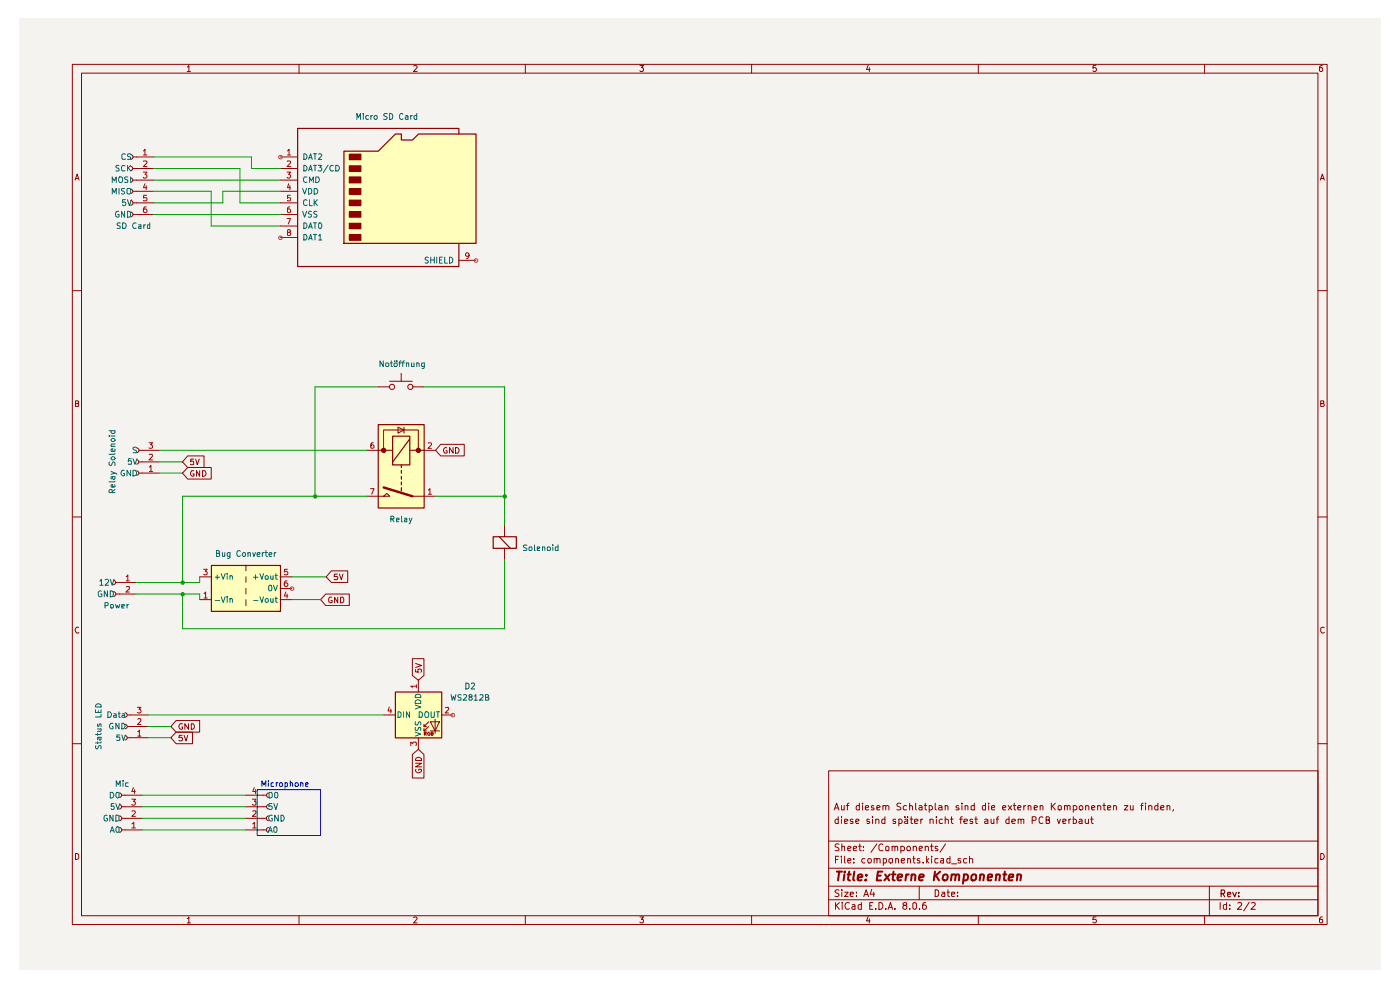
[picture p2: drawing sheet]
<svg xmlns="http://www.w3.org/2000/svg" width="297mm" height="210mm" viewBox="0 0 297 210" stroke-linecap="round" stroke-linejoin="round" font-family="sans-serif">
<path d="M4 4h288.9v201.8h-288.9z" fill="#f5f3ef"/>
<g fill="none" stroke="#910000" stroke-width=".21">
<path d="M15.3 13.7h266.2v182.4h-266.2zM17.3 15.5h262.3v178.7h-262.3zM39.7 14.2l.4-.3v1.3M39.7 15.2h.7M63.4 13.7v1.8M87.7 14l.5-.1 .3 .3-.8 1h.8M111.4 13.7v1.8M135.7 13.9h.8l-.4 .4 .4 .3-.1 .5-.5 .1-.2-.2M159.4 13.7v1.8M184.2 13.8l-.4 1h.8M184.4 14.3v.9M207.5 13.7v1.8"/>
<path d="M232.5 13.9h-.6l-.1 .6 .5-.2 .3 .3v.3l-.3 .3-.5-.2M255.5 13.7v1.8M280.5 13.9l-.6 .3v.8l.3 .2 .3-.1v-.7l-.3-.1-.3 .3M15.9 38.2l.5-1.3 .4 1.3M16 37.9h.6M280.1 38.2l.4-1.3 .4 1.3M280.3 37.9h.6M15.3 61.7h2M279.6 61.7h1.9M16 85.6h.4l.3-.2-.2-.4h-.5v1.2h.6l.1-.5-.3-.1M280.2 85.6l.6-.1v-.5h-.6v1.2l.7-.1v-.3l-.3-.2M15.3 109.7h2"/>
<path d="M279.6 109.7h1.9M16.7 133.1a.58 .58 0 0 0-.8 .6 .58 .58 0 0 0 .8 .5v-.1M280.9 133.1a.46 .46 0 0 0-.7 .2v.7l.2 .2 .3 .1 .2-.2M15.3 157.8h2M279.6 157.8h1.9M175.8 163.5h103.8v30.7h-103.8zM175.8 178.4h103.8M177 171.8l.5-1.4 .5 1.4M177.1 171.4h.7M177.8 173.8h-.4l-.3 .2 .1 .6h.6M177.8 173.2v1.5M178 179.1l-.6-.1-.2 .2v.4l.5 .2 .3 .4-.2 .2h-.7"/>
<path d="M178.5 173.2v.2M178.5 170.9v.8h.6M178.5 173.8v.9M178.6 179.7l.2-.2 .4 .1v.8M178.6 179v1.4M179.1 170.9v.9M179.2 174.3l.7-.2-.1-.3h-.6v.8h.6M179.5 170.9h.6M180.1 170.4l-.3 .2v1.2M181 173.8h-.4l-.2 .1v.3l.6 .1v.3h-.6M181.5 174.3l.7-.2-.1-.3h-.4l-.2 .1v.6l.2 .2 .4-.1M182.1 179.5h.6"/>
<path d="M182.3 171l-.4-.1-.3 .2 .1 .6h.6M182.3 170.4v1.4M182.4 179v1.3l.1 .1h.2M183 170.4v.1M183 170.9v.9M183.2 179.6v.1M183.6 171.4l.7-.2v-.2l-.5-.1-.2 .1v.6l.2 .2 .5-.1M184.4 173.8h-.5v.4l.5 .1 .1 .2-.2 .2-.4-.1M185.1 173.2v.2M185.1 173.8v.9M185.4 171l-.4-.1-.2 .2 .2 .3h.4v.2l-.1 .2-.5-.1M185.8 173.9l.2-.1 .5 .1v.8"/>
<path d="M185.8 173.8v.9M186 171.4l.7-.2-.1-.2h-.6v.7h.6M186 179l-1.2 1.8M187.3 179.2l-.4-.2-.4 .3v1l.2 .1h.6M187.3 171l.2-.1 .4 .1v.8M187.3 170.9v.9M187.7 173.8h-.4l-.3 .2 .1 .6h.6M187.7 173.2v1.5M187.9 179.7l.3-.2 .4 .2-.1 .7h-.6zM187.9 171l.3-.1 .4 .1v.8M189.3 179.7l.1-.2 .4 .2v.7M189.3 179.5v.9"/>
<path d="M189.8 179.7l.2-.2 .4 .1v.8M190 173.8h-.3l-.3 .1 .1 .3 .5 .1v.3h-.6M190.7 173.8h.4l.3 .2-.1 .6h-.6M190.7 173.8v1.4M191.1 179.6a.52 .52 0 0 1 .8 .2l-.2 .6h-.6M191.1 170.5l-.6-.1-.2 .2 .1 .4 .7 .4-.1 .3h-.7M191.1 179.5v1.5M192 173.8h.6v.9M192 173.2v.2M192.3 171l-.4-.1-.3 .2 .1 .6h.6M192.4 179.8l.2-.3h.3l.2 .3v.6h-.5zM192.6 174.1l-.7 .2 .2 .4 .5-.1"/>
<path d="M192.6 173.2v.2M193 171l.1-.1 .5 .1v.8M193 170.4v1.4M193.1 173.8h.6M193.3 173.2v1.4l.4 .1M193.7 179.7l.3-.2 .4 .2v.7M193.7 179.5v.9M194 174.3l.8-.2-.3-.3-.5 .1v.6l.2 .2 .5-.1M194.2 170.4v1.2l.2 .2M195 171l.4-.1 .2 .1v.8M195.3 173.8v.9M195.6 171.2l-.7 .3 .2 .3 .5-.1"/>
<path d="M195.8 173.8l-.5 .2M196.1 170.9h.5M196.3 179.7l.2-.2 .5 .2v.7M196.3 170.4v1.2l.3 .2M196.3 179.5v.9M197.1 171l.4-.1 .3 .2-.1 .6h-.6M197.1 170.9v1.4M197.3 173.9l.2-.1 .5 .1v.8M197.3 173.8v.9M197.4 179.5h.6M197.6 179v1.4h.4M198.4 170.4v1.2l.2 .2"/>
<path d="M198.6 173.2v.2M198.6 173.8v.9M198.9 179.6h-.5v.3l.6 .3-.1 .2h-.5M199.2 171l.4-.1 .2 .1v.8M199.8 171.2l-.7 .3 .2 .3 .5-.1M199.9 173.8h-.4l-.3 .2 .1 .6h.6M200.5 173.9l.3-.1 .4 .1v.8M200.5 171l.2-.1 .4 .1v.8M200.5 170.9v.9M200.5 173.2v1.5M200.6 179l-1.2 1.8M201.6 173.8h.6"/>
<path d="M201.9 173.2v1.3l.3 .2M203.4 171l-.3-.1-.3 .2 .3 .3h.3l.1 .2-.3 .2-.4-.1M203.6 173.8h.6M204.1 170.4v.1M204.1 170.9v.9M204.2 173.2l-.4 .1v1.4M204.5 174.3l.8-.2-.3-.3-.5 .1v.6l.2 .2 .5-.1M204.7 171l.2-.1 .4 .1v.8M204.7 170.9v.9M206.4 173.8h-.4l-.2 .1v.3l.6 .1v.3h-.6M206.7 171l-.4-.1-.3 .1v.7h.7M206.7 170.4v1.4"/>
<path d="M206.8 173.8h.6M207 173.2v1.4l.4 .1M208.9 173.8h.4l.3 .1v.8M209.1 171l-.5-.1-.2 .2 .1 .6h.6M209.1 170.4v1.4M209.6 174.1l-.7 .2v.3l.2 .1 .5-.1M209.7 170.4v.1M209.7 170.9v.9M210.2 173.8v.7l.2 .2 .4-.1M210.3 171.4l.7-.2v-.2l-.4-.1-.3 .1v.6l.3 .2 .4-.1M210.8 173.8v.9M211.3 173.8h.6"/>
<path d="M211.9 173.2l-.4 .3v1.2M212.7 171.4l.7-.2-.2-.3h-.3l-.2 .1v.6l.2 .2 .4-.1M213.9 170.9l.8 .9M214.1 173.8h-.5l-.2 .2 .1 .6h.6M214.1 173.2v1.5M214.7 174.3l.7-.2-.2-.3-.5 .1v.6l.2 .2 .4-.1M214.7 170.9l-.8 .9M215 170.9h.5M215.2 170.4v1.2l.3 .2M215.9 171.4l.7-.2-.2-.3h-.3l-.2 .1v.6l.2 .2 .4-.1M216 173.9l.2-.1 .4 .1v.8M216 173.8v.9"/>
<path d="M216.6 173.9l.3-.1h.3v.9M217.2 170.9v.9M217.6 170.9l-.4 .2M218.1 171l.2-.1 .4 .1v.8M218.1 170.9v.9M219 174h.6a.41 .41 0 0 0 .2-.4 .41 .41 0 0 0-.2-.4h-.6v1.5M219.4 171.4l.7-.2-.1-.2h-.6v.7h.6M220.7 171l.1-.1 .5 .1v.8M220.7 170.9v.9M221.3 173.4l-.1-.1a.42 .42 0 0 0-.7 .3v.9l.3 .2 .5-.1M221.9 173.9h.6l.1-.5-.7-.2v1.5h.5a.42 .42 0 0 0 .2-.7l-.2-.1M223 170.4v1.4"/>
<path d="M223.3 171l.6 .8M223.9 170.4l-.9 .8M224.3 173.8l.3 .9 .4-.9M224.5 171l.2-.1 .4 .1v.7h-.6zM225.5 174.3l.7-.2-.1-.3h-.6v.8h.6M225.8 171l.2-.1 .4 .1v.8M225.8 170.9v.9M226.4 171l.2-.1 .4 .1v.8M226.8 173.8v.9M227.2 173.8l-.4 .2M227.7 173.8a.45 .45 0 0 1 .7 .2l-.1 .6h-.6M227.7 171a.52 .52 0 0 1 .8 .1l-.1 .6h-.7"/>
<path d="M227.7 170.9v1.4M227.7 173.2v1.5M229 173.8h.4l.2 .1v.8M229.2 170.9h.3l.2 .2v.5l-.2 .2h-.3l-.2-.2v-.5zM229.6 174.1l-.7 .2 .2 .4 .5-.1M230.2 173.8v.7l.3 .2 .4-.1M230.3 171l.3-.1 .4 .1v.8M230.3 170.9v.9M230.9 173.8v.9M231.3 173.8h.6M231.6 173.2v1.3l.3 .2M231.6 171.4l.7-.2-.1-.2-.4-.1-.2 .1v.6l.2 .2 .4-.1"/>
<path d="M232.9 171l.2-.1 .4 .1v.8M232.9 170.9v.9M234 170.9h.5M234.2 170.4v1.3l.3 .1M235 171.4l.6-.2v-.2h-.6v.7h.6M236.2 171l.2-.1 .4 .1v.8M236.2 170.9v.9M238.5 170.9h.8l-.8 .9h.8M239.8 170.9v.7l.2 .2 .4-.1M240.4 170.9v.9M242 170.9h.5M242.5 170.4l-.3 .2v1.2"/>
<path d="M243 170.4v.1M243 170.9v.9M243.7 171l.2-.1 .5 .1v.8M243.7 170.9v.9M245.6 171l-.4-.1-.2 .2v.6h.6M245.6 170.4v1.4M246.2 171.4l.7-.2v-.2l-.4-.1-.3 .1v.6l.3 .2 .4-.1M247.6 171l.2-.1 .4 .1v.8M247.6 170.9v.9M248.9 171.7l-.1 .4M16 181a.52 .52 0 0 1 .7 .4v.6a.52 .52 0 0 1-.7 .3zM39.7 194.8l.4-.3v1.3"/>
<path d="M39.7 195.8h.7M63.4 194.2v1.9M87.7 194.7l.5-.2 .3 .3-.8 1h.8M111.4 194.2v1.9M135.7 194.5h.8l-.4 .5h.3v.7l-.5 .1-.2-.2M159.4 194.2v1.9M175.8 190.9h103.8M175.8 188h103.8M175.8 184.2h103.8M177.2 191.5v1.4M177.2 182.3h.5M177.4 192l.7 .9"/>
<path d="M177.9 181.6h-.7v1.5M178 188.8l-.6-.1-.3 .3 .3 .4 .5 .2 .1 .3-.3 .3-.6-.1M178.1 191.5l-.9 .7M178.5 181.6v.2M178.5 182.1v1M178.6 188.7v.2M178.6 189.3v.9M178.7 191.5h.1M178.7 191.9v1M179.2 189.3h.7l-.7 .9h.7M179.2 181.6v1.4l.1 .1M179.9 182.6l.6-.1-.1-.4h-.5v.2v.6l.1 .2 .4-.1"/>
<path d="M179.9 180l.6-.1-.1-.3-.4-.1-.1 .2v.7h.5M180.2 191.5a.67 .67 0 0 0-.9 .6 .67 .67 0 0 0 .8 .7l.1-.1M180.4 189.7l.6-.1v-.3h-.6v.1v.6l.2 .2 .4-.1M180.8 192h.6v.9M181 180l.7-.1v-.3l-.4-.1-.3 .2 .1 .7h.6M181.1 182.9v.2M181.1 182.1v.2M181.4 192.2l-.6 .2-.1 .2 .3 .3 .4-.1M181.7 190v.2M181.7 189.3v.1M182.7 192l-.4-.1-.2 .1v.7l.2 .2 .4-.1M182.7 191.5v1.4"/>
<path d="M183.2 180.4h.1M183.2 190.2l.5-1.5 .6 1.5M183.4 189.8h.7M183.5 182.1h-.5l-.2 .7a.45 .45 0 0 0 .7 .2M184.2 194.4l-.4 .9h.8M184.2 182.2l.5-.1 .1 .3v.4l-.2 .3h-.3l-.2-.3zM184.4 194.9v.9M184.5 192.1h.4M184.9 188.7l-.3 1h.9M185.2 191.5h-.7v1.4h.7M185.4 189.3v.9M185.4 182.2l.6-.1v1"/>
<path d="M185.4 182.1v1M185.8 192.7v.2M186 182.3l.1-.2h.5l.1 1M186.5 191.5a.73 .73 0 0 1 .8 .7 .73 .73 0 0 1-.8 .7zM187.4 183l.4 .1 .3-.3-.2-.7h-.5v1.5M187.9 192.7v.2M188.4 192.9l.5-1.4 .4 1.4M188.6 192.5h.7M188.7 182.2h.6v.8a.45 .45 0 0 1-.7-.2zM189.8 192.7v.2M190 182.2l.5-.1 .1 1M190 182.1v1"/>
<path d="M191.2 182.6l.7-.1v-.4h-.6l-.1 .2v.6l.3 .2 .4-.1M191.9 192l-.4-.2a.43 .43 0 0 1 .5-.4 .43 .43 0 0 1 .4 .4l-.9 .5v.3l.4 .3h.2l.3-.3v-.3l-.3-.3M192.6 182.2l.5-.1v1M192.6 182.1v1M193 192.7v.2M193.7 182.1h.5M193.7 191.5h.4l.3 .2v.9l-.3 .3-.4-.3zM193.8 181.6v1.3l.4 .2M195 180l.7-.1-.1-.3-.4-.1-.2 .2 .1 .7h.5M195 188v2.9M195.1 192.7v.2M195.1 182.1h-.4l-.1 .3 .1 .2h.3l.2 .3-.2 .2-.4-.1"/>
<path d="M195.9 182.9v.2M196.4 191.5h-.5a.99 .99 0 0 0 0 1.4l.6-.3v-.4l-.3-.2h-.3l-.2 .2M196.5 181.6v1.5M196.6 182.6l.4 .5M197 182.1l-.5 .5M197.6 181.6v.2M197.6 182.1v1M198.4 188.7l.7 .2v1.1l-.4 .2h-.3zM199 182.1h-.6l-.1 .3 .1 .6h.6M199.6 182.1h.6v1M199.8 189.3h.5l.1 .9M200.2 182.5l-.6 .1-.1 .1 .2 .4 .5-.1"/>
<path d="M200.4 189.6h-.5l-.2 .2 .2 .4 .5-.1M200.9 189.3h.5M201.1 188.7v1.3l.3 .2M201.5 182.1h-.6v.3v.6h.6M201.5 181.6v1.5M201.9 189.7l.6-.1v-.3h-.5l-.1 .1v.6l.1 .2 .5-.1M201.9 183.2h1.1M203.1 190v.2M203.1 189.3v.1M203.8 182.1h-.5l-.1 .2 .1 .3h.5v.4h-.6M205.1 182.1h-.6l-.1 .3 .1 .6h.6M205.7 182.2l.6-.1 .1 1"/>
<path d="M205.7 181.6v1.5M207.5 194.2v1.9M232.5 194.5h-.6l-.1 .6 .6-.1 .2 .5-.3 .3-.5-.2M255.5 194.2v1.9M256.6 188v6.2M258.8 191.5v1.4M260.2 192l-.4-.1-.3 .1v.7l.3 .2 .4-.1M260.2 191.5v1.4M260.9 192.7v.2M260.9 192v.1M262.6 191.5h.6l.2 .4-.9 1h.9M265 191.4l-1.2 1.8"/>
<path d="M265.5 191.5h.5l.3 .4-.9 1h.9M280.2 181a.65 .65 0 0 1 .7 .7 .65 .65 0 0 1-.7 .6zM280.5 194.5h-.2l-.4 .3 .1 .9a.43 .43 0 0 0 .6-.1 .43 .43 0 0 0-.1-.6h-.5l-.1 .3"/>
</g>
<path d="M259.1 189.5h.6v-.6l-.6-.1v1.4M259.4 189.5l.4 .7M260.4 189.7l.7-.1-.1-.3h-.5l-.1 .2 .1 .6h.5M261.5 189.3l.4 .9 .4-.9M262.8 190.1v.1M262.8 189.3v.2" fill="none" stroke="#910000" stroke-width=".25"/>
<g fill="none" stroke="#910000" stroke-width=".42">
<path d="M177.5 184.9h1.1M178 184.9l-.2 1.9M179.1 185.5l-.1 1.3M179.2 184.9v.2M179.8 185.5h.7M180.1 184.9l-.2 1.6 .4 .3M181.2 184.9l-.2 1.6 .2 .3M182 186.2l.9-.2v-.4a.6 .6 0 0 0-.9 .1v1h.8M183.7 186.6l.1 .1h-.3l.2-.1-.1 .2M183.8 185.6v.1M186.2 185.7h.6M187.2 184.9h-1l-.2 1.9h.9"/>
<path d="M187.8 185.5l.8 1.3M188.8 185.5l-1.2 1.3M189.2 185.5h.8M189.5 184.9l-.1 1.6 .4 .3M190.4 186.2l.9-.2v-.4l-.6-.1-.2 .2v1h.7M192.3 185.5l-.2 1.3M192.8 185.5l-.4 .1-.2 .3M193.4 185.7l.3-.2 .4 .1v1.2M193.4 185.5l-.1 1.3M195 186.2l.9-.2v-.4l-.6-.1-.2 .2v1h.6M198.4 184.9l-.3 1.9M198.5 185.7l.7 1.1"/>
<path d="M199.5 184.9l-1.3 1.1M200.1 185.7l.4-.2a.46 .46 0 0 1 .6 .4l-.1 .5a.55 .55 0 0 1-.5 .4 .55 .55 0 0 1-.5-.4zM201.9 185.7l.3-.2 .5 .1-.1 1.2M201.9 185.5l-.2 1.3M202.8 185.7l.2-.2 .4 .1v1.2M204.4 185.6a.64 .64 0 0 1 .9 .1v.7a.65 .65 0 0 1-.9 .3M204.5 185.5l-.2 1.9M206.3 185.6l.5-.1 .3 .2v.7a.63 .63 0 0 1-1 .2v-.7zM207.9 185.7l.4-.2 .4 .1-.1 1.2M208 185.5l-.2 1.3M209.5 186.2l1-.2v-.4l-.6-.1-.3 .2-.1 1h.8M211.3 185.7l.3-.2 .5 .1-.1 1.2"/>
<path d="M211.4 185.5l-.2 1.3M212.8 185.5h.7M213.2 184.9l-.2 1.8 .4 .1M214 186.2l.9-.2v-.4h-.7l-.3 .9 .3 .3 .6-.1M215.8 185.7l.1-.1a.48 .48 0 0 1 .7 .1l-.1 1.1M215.9 185.5l-.2 1.3"/>
</g>
<g fill="#ffb">
<path d="M72.9 32h7.3l3.6-3.6h1.3v1.3h2.4l1.3-1.3h12.1v23.2h-28z"/>
<path d="M80.2 90h9.7v17.7h-9.7z"/>
<path d="M44.8 119.9h14.7v9.7h-14.7z"/>
<path d="M83.8 146.7h9.9v9.8h-9.9z"/>
</g>
<path d="M74.1 49.7h2.5v1.3h-2.5z" fill="none" stroke="#910000" stroke-width=".21"/>
<path d="M74.1 49.7h2.5v1.3h-2.5z" fill="#910000"/>
<path d="M74.1 47.3h2.5v1.2h-2.5z" fill="none" stroke="#910000" stroke-width=".21"/>
<path d="M74.1 47.3h2.5v1.2h-2.5z" fill="#910000"/>
<path d="M74.1 44.9h2.5v1.2h-2.5z" fill="none" stroke="#910000" stroke-width=".21"/>
<path d="M74.1 44.9h2.5v1.2h-2.5z" fill="#910000"/>
<path d="M74.1 42.4h2.5v1.2h-2.5z" fill="none" stroke="#910000" stroke-width=".21"/>
<path d="M74.1 42.4h2.5v1.2h-2.5z" fill="#910000"/>
<path d="M74.1 40h2.5v1.3h-2.5z" fill="none" stroke="#910000" stroke-width=".21"/>
<path d="M74.1 40h2.5v1.3h-2.5z" fill="#910000"/>
<path d="M74.1 37.5h2.5v1.3h-2.5z" fill="none" stroke="#910000" stroke-width=".21"/>
<path d="M74.1 37.5h2.5v1.3h-2.5z" fill="#910000"/>
<path d="M74.1 35.2h2.5v1.1h-2.5z" fill="none" stroke="#910000" stroke-width=".21"/>
<path d="M74.1 35.2h2.5v1.1h-2.5z" fill="#910000"/>
<path d="M74.1 32.7h2.5v1.2h-2.5z" fill="none" stroke="#910000" stroke-width=".21"/>
<path d="M74.1 32.7h2.5v1.2h-2.5z" fill="#910000"/>
<path d="M73 32.1h7.2l3.7-3.7h1.3v1.3h2.3l1.3-1.3h12.2v23.2h-28zM97.3 28.4v-1.2h-34.2v29.3h34.2v-4.9M80.2 90.1h9.8v17.7h-9.8zM83.3 92.5h3.6v6.1h-3.6z" fill="none" stroke="#910000" stroke-width=".25"/>
<g fill="none" stroke="#910000" stroke-width=".21">
<path d="M59.5 33.3h3.6M59.5 35.7h3.6M59.5 38.2h3.6M59.5 40.6h3.6M59.5 43h3.6M59.5 45.5h3.6M59.5 47.9h3.6M59.5 50.4h3.6M97.3 55.2h3.6M93.5 94.3h5v2.4h-5l-1.1-1.2zM94.8 95a.59 .59 0 0 0-.7 .4 .59 .59 0 0 0 .2 .7l.5-.1v-.4h-.2M96.1 94.9v1.2l-.7-1.2v1.2"/>
<path d="M96.6 94.9a.66 .66 0 0 1 .7 .4 .66 .66 0 0 1-.2 .8h-.5zM80.2 105.3h2.5l-.6-.6-.7 .6"/>
<circle cx="88.8" cy="95.5" r=".47"/>
</g>
<g fill="none" stroke="#006665" stroke-width=".21">
<path d="M64.2 40l.4 1.2 .4-1.2M64.5 32.6a.66 .66 0 0 1 .6 .5 .66 .66 0 0 1-.2 .7h-.4zM64.5 35.1a.66 .66 0 0 1 .6 .4 .66 .66 0 0 1-.2 .8h-.4zM65.1 37.6l-.5-.1a.61 .61 0 0 0-.2 .8 .61 .61 0 0 0 .7 .3M65.5 33.8l.4-1.2 .3 1.2M65.5 36.3l.4-1.2 .3 1.2M65.5 40h.4a.66 .66 0 0 1 .2 .7 .66 .66 0 0 1-.6 .5zM65.6 33.5h.5M65.6 35.9h.5M65.6 38.7v-1.2l.5 .9 .4-.9v1.2M66.5 32.6h.7M66.5 35.1h.7"/>
<path d="M66.7 40h.5a.66 .66 0 0 1 .2 .8 .66 .66 0 0 1-.7 .4zM66.8 32.6v1.2M66.8 35.1v1.2M67 37.5h.5a.66 .66 0 0 1 .2 .8 .66 .66 0 0 1-.7 .4zM67.5 35.1h.8l-.5 .4 .5 .2v.4l-.2 .2-.6-.1M67.6 32.7l.4-.1 .3 .4-.8 .8h.8M69.6 35l-1 1.6M70.7 35.2a.61 .61 0 0 0-.8 .3 .61 .61 0 0 0 .3 .8l.5-.1M71.2 35.1a.66 .66 0 0 1 .7 .4 .66 .66 0 0 1-.2 .8h-.5zM64.2 44.8l.4 1.3 .4-1.3M64.5 47.3a.66 .66 0 0 1 .6 .4 .66 .66 0 0 1-.2 .7h-.4zM64.5 49.7a.66 .66 0 0 1 .6 .5 .66 .66 0 0 1-.2 .7h-.4z"/>
<path d="M65.1 42.5l-.2-.1a.65 .65 0 0 0-.5 .6 .65 .65 0 0 0 .5 .6l.2-.1M65.5 48.4l.4-1.1 .3 1.1M65.5 50.9l.4-1.2 .3 1.2M65.6 48.1h.5M65.6 50.6h.5M65.6 42.4v1.2h.6M66.1 44.9l-.5-.1-.2 .3 .1 .2 .6 .3v.3l-.2 .2-.5-.1M66.5 47.3h.7M66.5 49.7h.7M66.7 42.4v1.2M66.8 47.3v1.1M66.8 49.7v1.2"/>
<path d="M66.8 42.9l.5 .7M67.2 44.9l-.4-.1-.2 .3 .1 .2 .5 .2v.5h-.6M67.3 42.4l-.6 .7M67.6 50.1l.3-.4v1.2M67.6 50.9h.7M67.7 47.3h.2a.84 .84 0 0 1 .2 1.1h-.3l-.2-.1zM90.9 54.6h-.6v.5l.5 .2 .1 .3-.3 .2-.4-.1M91.4 54.5v1.3M91.4 55.1h.7M92.1 54.5v1.3M92.6 54.5v1.3M93.2 55.1h.5"/>
<path d="M93.8 54.5h-.6v1.3h.6M94.3 54.5v1.3h.6M95.4 54.5l.4 .1 .2 .3v.6l-.4 .3h-.2z"/>
</g>
<path d="M60.9 36.5h.8l-.5 .5 .4 .1 .1 .4-.3 .3h-.3l-.2-.2M61 32l.3-.3v1.2M61 34.2l.5-.1 .2 .4-.8 .8h.8M61 32.9h.7M61.2 39l-.2 .8h.7M61.5 39.4v.8M60.9 46.3h.8l-.5 1.2M61.2 49.3l-.2-.4 .4-.2 .3 .3-.3 .3-.4 .1v.5l.2 .1h.2l.3-.3v-.2l-.3-.2M61.5 43.9l-.5 .2v.9l.5 .1 .2-.2v-.3l-.3-.3h-.2l-.2 .3M61.6 41.4h-.6v.6l.5-.1 .2 .2v.3l-.2 .2-.5-.1M99.5 54.1l-.2 .3-.5-.1-.1-.2v-.2l.3-.3h.3a.72 .72 0 0 1 .2 .8 .72 .72 0 0 1-.6 .5" fill="none" stroke="#b90000" stroke-width=".21"/>
<circle cx="88.8" cy="95.5" r=".47" fill="#910000"/>
<circle cx="81.4" cy="95.5" r=".47" fill="none" stroke="#910000" stroke-width=".21"/>
<circle cx="81.4" cy="95.5" r=".47" fill="#910000"/>
<g fill="none" stroke="#910000" stroke-width=".21">
<path d="M27.7 37.7a.47 .47 0 0 1 .5 .5 .47 .47 0 0 1-.5 .5M27.7 35.3a.47 .47 0 0 1 .5 .4 .47 .47 0 0 1-.5 .5M27.7 32.8a.51 .51 0 0 1 .5 .5 .51 .51 0 0 1-.5 .5M28.2 38.2h4.4M28.2 35.7h4.4M28.2 33.3h4.4M27.7 45a.51 .51 0 0 1 .5 .5 .51 .51 0 0 1-.5 .5M27.7 42.5a.51 .51 0 0 1 .5 .5 .51 .51 0 0 1-.5 .5M27.7 40.1a.47 .47 0 0 1 .5 .5 .47 .47 0 0 1-.5 .4M28.2 45.5h4.4M28.2 43h4.4M28.2 40.6h4.4"/>
<path d="M85.1 79.2v1.7M29 95a.51 .51 0 0 1 .5 .5 .51 .51 0 0 1-.5 .5M29 97.5a.47 .47 0 0 1 .4 .5 .47 .47 0 0 1-.4 .4M29 99.9a.47 .47 0 0 1 .4 .5 .47 .47 0 0 1-.4 .4M29.5 95.5h4.3M29.5 98h4.3M39.8 96.7h3.5v2.5h-3.5l-1.1-1.2zM39.8 99.2h5v2.4h-5l-1.1-1.2zM41.1 97.4h-.6l-.1 .6 .2-.2h.3l.2 .2v.5h-.7M41.1 99.8h-.4a.61 .61 0 0 0-.3 .8 .61 .61 0 0 0 .8 .3v-.4h-.3M41.5 97.4l.3 1.2 .5-1.2M42.4 99.8v1.2l-.7-1.2v1.2"/>
<path d="M42.9 99.8h.6a.66 .66 0 0 1 .2 .8 .66 .66 0 0 1-.8 .4zM77.7 95.5h5.5M80.2 82.1h2.5M81.4 95.5v-4.3h7.4v4.3M82.7 80.9h4.8M84.4 90.6l1.3 .6-1.3 .7zM85.7 90.6v1.3M86.9 95.5h5.5M87.5 82.1h2.4M29.5 100.4h4.3M52.2 119.9v1.2M77.7 105.3h2.5"/>
<path d="M87.5 105.3h4.9M107 111.4v2.4M107 116.3v2.4M24.1 125.5a.51 .51 0 0 1 .5 .5 .51 .51 0 0 1-.5 .5M24.1 123.1a.47 .47 0 0 1 .4 .4 .47 .47 0 0 1-.4 .5M24.6 126h4.4M24.6 123.5h4.4M42.4 127.2h2.4M42.4 122.4h2.4M52.2 122.4v1.1M52.2 124.8v1.2M52.2 127.2v1.3"/>
<path d="M59.5 127.2h2.4M59.5 122.4h2.4M59.5 124.8h2.4M69.1 126h5v2.5h-5l-1.1-1.3zM70.3 121.1h3.5v2.4h-3.5l-1.1-1.1zM70.4 126.7h-.4a.61 .61 0 0 0-.3 .8 .61 .61 0 0 0 .8 .3v-.4h-.3M71.6 121.8h-.6l-.1 .6 .6-.1 .1 .1v.4l-.1 .2-.6-.1M71.6 126.7v1.2l-.6-1.2v1.2M72 121.8l.4 1.2 .3-1.2M72.2 126.7h.5l.2 .2v.7l-.3 .3h-.4zM87.5 139.7h2.4v3.6l-1.1 1-1.3-1zM26.5 151.2a.47 .47 0 0 1 .5 .5 .47 .47 0 0 1-.5 .4"/>
<path d="M26.5 153.6a.47 .47 0 0 1 .5 .5 .47 .47 0 0 1-.5 .5M26.5 156a.47 .47 0 0 1 .5 .5 .47 .47 0 0 1-.5 .5M27 154.1h4.4M27 151.7h4.4M27 156.5h4.4M37.4 152.8h5v2.5h-5l-1.1-1.2zM37.4 155.3h3.4v2.5h-3.4l-1.1-1.3zM38.6 156h-.6v.5h.6v.6h-.6M38.7 153.5h-.5a.61 .61 0 0 0-.2 .8 .61 .61 0 0 0 .7 .3v-.4h-.2M39.1 156l.4 1.2 .3-1.2M40 153.5v1.2l-.8-1.2v1.2M40.6 153.5h.4a.66 .66 0 0 1 .2 .8 .66 .66 0 0 1-.6 .4z"/>
<path d="M81.4 151.7h2.4M88.2 142v.5l.6 .1-.1-.6h.6l.1 .4-.1 .2M88.2 140.7l1.2 .5-1.2 .4M88.8 144.3v2.4M88.8 156.5v2.4M89.9 155h.5M89.9 154.1h.5M90 155.6h.4v-.2l-.4-.1v.7M90.2 155.6l.2 .4M91 154.1l-1.1 .9v-.5M91 153.1l-1.1 1v-.5M91.1 155.3h-.2l-.2 .3 .2 .4 .3-.1v-.3h-.2"/>
<path d="M91.3 153.1h1.9l-.9 1.9zM91.3 155h1.9M91.5 155.6h.2l.2-.1-.1-.2h-.3v.7l.4-.1v-.3h-.2M92.3 152.6v3M93.7 151.7h2.3M25.3 168.2a.47 .47 0 0 1 .5 .5 .47 .47 0 0 1-.5 .4M25.3 170.7a.47 .47 0 0 1 .5 .4 .47 .47 0 0 1-.5 .5M25.3 173.1a.51 .51 0 0 1 .5 .5 .51 .51 0 0 1-.5 .5M25.3 175.5a.51 .51 0 0 1 .5 .5 .51 .51 0 0 1-.5 .6M25.8 168.7h4.4M25.8 171.1h4.4M25.8 173.6h4.4"/>
<path d="M25.8 176h4.4M52.2 168.7h4.3M52.2 171.1h4.3M52.2 173.6h4.3M52.2 176h4.3M57 168.2a.47 .47 0 0 0-.5 .5 .47 .47 0 0 0 .5 .4M57 170.7a.47 .47 0 0 0-.5 .4 .47 .47 0 0 0 .5 .5M57 173.1a.51 .51 0 0 0-.5 .5 .51 .51 0 0 0 .5 .5M57 175.5a.51 .51 0 0 0-.5 .5 .51 .51 0 0 0 .5 .6M87.5 160l1.3-1.1 1.1 1.1v5h-2.4zM88.2 161.9h1.2l-1.2 .8h1.2M88.2 163.2v.1a.64 .64 0 0 0 .6 .6 .64 .64 0 0 0 .6-.5l-.1-.2h-.5v.2"/>
<path d="M88.3 160.8l.4-.2 .4 .1 .2 .2 .1 .4h-1.2z"/>
<circle cx="83.2" cy="82.1" r=".55"/>
<circle cx="87.1" cy="82.1" r=".55"/>
</g>
<path d="M85.2 98.6v.6M85.2 99.8v.6M86.9 93.1l-3.6 4.9M44.9 120h14.6v9.7h-14.6zM85.2 101.1v.6M85.2 102.3v.5M85.2 103.4v.7M104.6 113.9h4.9v2.4h-4.9zM105.9 113.9l2.4 2.4M83.9 146.8h9.8v9.7h-9.8z" fill="none" stroke="#910000" stroke-width=".25"/>
<path d="M81.4 103.4l6.1 1.9" fill="none" stroke="#910000" stroke-width=".51"/>
<g fill="none" stroke="#b90000" stroke-width=".21">
<path d="M30.4 32l.4-.3v1.2M30.4 34.2l.6-.1 .2 .2-.1 .3-.7 .7h.8M30.4 36.5h.8l-.4 .5 .3 .1 .1 .4-.3 .3h-.3l-.2-.2M30.4 32.9h.8M30.8 39l-.4 .8h.8M31 39.4v.8M31 43.9l-.4 .1a.94 .94 0 0 0 0 1.1h.4l.2-.2v-.3l-.3-.3h-.2l-.3 .3M31.1 41.4h-.6l-.1 .6 .6-.1 .2 .2v.3l-.2 .2-.6-.1M31.6 93.9h.8l-.5 .4 .4 .1v.6h-.7M31.7 99.1l.3-.4v1.3M31.7 96.5l.6-.1 .1 .3-.8 .9h.8M79.2 93.9h-.4l-.1 .3v.8h.6l.1-.4-.3-.3h-.3l-.1 .3"/>
<path d="M90.9 94l.5-.1 .1 .4-.7 .8h.7M31.7 100h.7M78.6 103.7h.8l-.6 1.1M90.9 104l.3-.3v1.1M90.9 104.8h.6M26.8 122.3l.3-.4v1.3M26.8 124.5h.7v.4l-.8 .7h.8M26.8 123.2h.7M43.2 120.8h.8l-.5 .4 .5 .2-.1 .5h-.7M43.3 125.9l.3-.3v1.3M43.3 126.9h.7M60.6 125.6l-.3 .8h.8"/>
<path d="M60.9 123.2h-.3l-.2 .3v.8a.42 .42 0 0 0 .5 0 .42 .42 0 0 0 .1-.6l-.4-.1-.3 .3M60.9 126v.9M61 120.8h-.6l-.1 .5 .2-.1h.3l.3 .2-.1 .5h-.7M29.1 150h.8l-.4 .5 .4 .2-.1 .5h-.7M29.2 155.2l.4-.3v1.2M29.2 152.6l.5-.2 .2 .4-.8 .9h.8M29.2 156.1h.7M82.6 150l-.3 .8h.8M82.9 150.4v.8M87.1 158.2v-.8l.5 .4 .1-.4h.5v.8M88.3 145.6h-1.2l.4 .3M88.3 145.2v.7"/>
<path d="M94.5 150.1l.6-.1 .1 .4-.8 .8h.8M28 174.8l.4-.4v1.2M28 172.1l.5-.1 .2 .2-.7 1h.7M28 169.5h.7l-.4 .5 .4 .2v.3l-.2 .3h-.4l-.1-.2M28 175.6h.7M28.3 167.1l-.3 .8h.7M28.6 167.5v.8M53.5 169.5h.8l-.3 .5 .3 .1v.5l-.2 .2h-.4l-.2-.2M53.6 174.8l.4-.4v1.2M53.6 172.1h.7v.4l-.8 .7h.8M53.6 175.6h.7M54 167.1l-.4 .8h.8"/>
<path d="M54.2 167.5v.8"/>
</g>
<g fill="none" stroke="#006665" stroke-width=".21">
<path d="M23.8 38.7v-1.2l.4 .9 .5-.9v1.2M25.3 35.2l-.5-.1-.2 .2 .2 .4 .5 .1v.4l-.7 .1M25.3 40v1.2M25.3 37.5h.5l.2 .8a.46 .46 0 0 1-.6 .4 .86 .86 0 0 1-.1-1.2zM26.4 40h-.6v.2v.3l.6 .2v.4h-.6M26.5 35.2l-.2-.1a.67 .67 0 0 0-.5 .5 .67 .67 0 0 0 .2 .7l.5-.1M26.6 32.7h-.1a.45 .45 0 0 0-.7 .2v.6l.2 .3 .6-.1M27 35.1v1.2M27.1 37.5h-.5l-.2 .2 .3 .4 .4 .2v.3h-.7M27.2 35.6l.5 .7M27.7 32.7l-.4-.1-.3 .3 .1 .2 .6 .3v.3l-.7 .1M27.7 35.1l-.7 .6"/>
<path d="M27.7 37.5v1.2M23.8 41.2v-1.2l.4 .8 .5-.8v1.2M25.2 44.9l-.1-.1a.64 .64 0 0 0-.6 .6 .64 .64 0 0 0 .5 .7l.3-.2v-.4h-.3M26.4 44.8v1.3l-.6-1.3v1.3M26.6 42.4h-.6v.5h.6v.6l-.4 .1-.2-.1M26.9 40.2l.2-.2h.4l.2 .2v.8l-.2 .2-.6-.2zM27 42.4l.5 1.2 .4-1.2M27 44.8a.52 .52 0 0 1 .7 .3v.6a.52 .52 0 0 1-.7 .4zM26.4 99.8h-.5a.61 .61 0 0 0-.2 .7 .61 .61 0 0 0 .7 .4v-.5h-.2M27.7 99.8v1.1l-.8-1.1v1.1M27.9 97.3h-.6l-.1 .6 .2-.2h.3l.2 .2v.5h-.7M28.2 99.8h.5a.66 .66 0 0 1 .2 .8 .66 .66 0 0 1-.7 .3z"/>
<path d="M28.2 97.3l.4 1.2 .5-1.2M29 94.9h-.7l-.1 .3 .6 .3 .2 .4-.2 .1h-.6M21.2 123.3l.3-.4v1.2M21.2 124.1h.7M21.5 125.4l-.3-.1-.4 .4v.6l.4 .3 .4-.2v-.4h-.2M22.3 123l.2-.1h.3l.3 .2-.1 .4-.7 .6h.8M22.8 125.3v1.3l-.7-1.3v1.3M23.4 122.9l.4 1.2 .4-1.2M23.4 125.3a.64 .64 0 0 1 .7 .7 .64 .64 0 0 1-.7 .6zM45.7 127.4h.9M45.7 122.4h.9M46.1 121.9v1"/>
<path d="M46.9 126.6l.4 1.2 .5-1.2M46.9 121.7l.4 1.2 .5-1.2M48.2 126.6v.1M48.2 121.7v.1M48.2 122.1v.8M48.2 126.9v.9M48.8 127.1l.2-.2 .2 .1 .1 .8M48.8 122.2l.3-.1 .2 .2v.6M48.8 122.1v.8M48.8 126.9v.9M53.8 127.4h.9M53.8 122.4h.9"/>
<path d="M54.2 121.9v1M55.1 126.6l.5 1.2 .3-1.2M55.1 121.7l.5 1.2 .3-1.2M56.2 127.2l.3-.3 .3 .1v.7h-.5zM56.3 122.2h.5v.7h-.4l-.2-.2zM57.1 124.2l.2-.1a.77 .77 0 0 1 .2 1.2h-.3l-.2-.1zM57.4 126.9v.7l.2 .2 .3-.1M57.4 122.1l.1 .8 .4-.1M57.9 122.1v.8M57.9 126.9v.9M58 124.1l.4 1.2 .5-1.2M58.4 126.9h.5"/>
<path d="M58.4 122.1h.5M58.5 126.6v1l.4 .2M58.5 121.7v1l.1 .2h.3M22.9 151a.66 .66 0 0 1 .7 .4 .66 .66 0 0 1-.2 .8h-.5zM24 153.4h-.5a.61 .61 0 0 0-.2 .8 .61 .61 0 0 0 .7 .3v-.4h-.2M24.2 151.4h.4l.1 .2v.6h-.5v-.5h.5M25.1 151.4h.4M25.3 153.4v1.2l-.7-1.2v1.2M25.3 151v1.2h.2M25.4 155.9h-.6l-.1 .5h.7v.6h-.7M25.8 155.9l.4 1.2 .4-1.2M25.8 153.4h.5a.66 .66 0 0 1 .2 .8 .66 .66 0 0 1-.7 .4z"/>
<path d="M25.9 151.4h.5v.2v.6h-.5v-.5h.5M84.4 151a.66 .66 0 0 1 .7 .4 .66 .66 0 0 1-.2 .8h-.5zM85.6 151v1.2M86.9 151v1.2l-.7-1.2v1.2M88.1 149.5l1.2 .5-1.2 .4M88.1 155.3l1.2 .4-1.2 .4M88.2 148.7a.72 .72 0 0 1 1.1 0v.5h-1.2zM88.2 154.3v.6h.4l.2-.5 .3-.1 .2 .1v.6M88.2 153.1v.7h.4l.3-.7 .4 .2v.5M88.2 147.3h.9l.2 .2v.4h-1.2zM88.9 151h.4l.3 .2v.7l-.2 .3h-.5zM90.4 151a.46 .46 0 0 1 .6 .4l-.2 .8h-.5l-.1-.2a.82 .82 0 0 1 .2-1z"/>
<path d="M91.5 151v1.2h.6v-1.2M92.6 151h.6M92.9 151v1.2M22.7 173l-.1-.1a.64 .64 0 0 0-.6 .6 .64 .64 0 0 0 .5 .7l.3-.2v-.4h-.3M23.4 176.6l.4-1.2 .4 1.2M23.4 168.1h.5a.66 .66 0 0 1 .2 .8 .66 .66 0 0 1-.7 .4zM23.6 176.2h.6M24 172.9v1.3l-.7-1.3v1.3M24.2 170.5h-.6v.5h.6v.6l-.5 .1-.1-.1M24.6 172.9l.5 .1 .2 .2v.6l-.4 .4h-.3zM24.6 170.5l.4 1.2 .4-1.2M24.7 175.4h.3l.3 .2v.8l-.2 .2h-.4l-.1-.5z"/>
<path d="M24.7 168.1h.4l.2 .2v.7l-.4 .3a.84 .84 0 0 1-.2-1.2zM56.9 176.6l.4-1.2 .5 1.2M57 176.2h.6M57.1 168.1h.5l.2 .2v.7l-.5 .3h-.2zM57.7 170.5h-.6l-.1 .5h.7l.1 .5-.3 .2h-.3l-.2-.1M57.8 173l-.2-.1a.64 .64 0 0 0-.6 .6 .64 .64 0 0 0 .6 .7l.2-.1v-.5h-.2M58.1 170.5l.4 1.2 .4-1.2M58.2 175.4h.3a.91 .91 0 0 1 .1 1.2h-.3l-.2-.2zM58.3 168.3l.1-.2h.4a.86 .86 0 0 1-.1 1.2l-.4-.3zM59 172.9v1.3l-.7-1.3v1.3M59.6 172.9a.64 .64 0 0 1 .7 .6 .64 .64 0 0 1-.7 .7z"/>
</g>
<g fill="none" stroke="#090" stroke-width=".21">
<path d="M32.6 35.7h18.3v7.3h8.6M32.6 33.3h20.8v2.4h6.1M32.6 38.2h26.9M32.6 45.5h26.9M32.6 40.6h12.2v7.3h14.7M59.5 40.6h-12.2v2.4h-14.7M33.8 95.5h43.9M33.8 98h4.9M80.2 82.1h-13.4v23.2M89.9 82.1h17.1v29.3M33.8 100.4h4.9M77.7 105.3h-39v18.2"/>
<path d="M92.4 105.3h14.6M107 118.7v14.7h-68.3v-7.4M29 126h13.4v1.2M42.4 122.4v1.1h-13.4M61.9 122.4h7.3M61.9 127.2h6.1M31.4 154.1h4.9M31.4 156.5h4.9M31.4 151.7h50M30.2 171.1h22M30.2 173.6h22M30.2 168.7h22"/>
<path d="M30.2 176h22"/>
</g>
<g fill="none" stroke="#0000ca" stroke-width=".21">
<path d="M54.5 167.5h13.5v9.7h-13.5zM55.6 166.8v-1.2l.4 .9 .4-.9v1.2M56.9 165.6v.1M56.9 166.1v.7M58 166.1h-.5v.6l.5 .1M58.6 166.1v.7M58.9 166.1h-.2l-.1 .1M59.4 166.1h.5l-.1 .7h-.4zM60.5 166.8l.5-.1-.1-.6h-.4v1.1M61.6 166.1h.4l.1 .7M61.6 165.6v1.2M62.7 166.1h.4l.2 .1v.4l-.2 .2h-.4z"/>
<path d="M63.8 166.1h.4l.1 .7M63.8 166.1v.7M64.8 166.4l.6-.1-.1-.2h-.4l-.1 .1 .1 .6h.4"/>
</g>
<g fill="#090">
<circle cx="107.1" cy="105.3" r=".47"/>
<circle cx="38.8" cy="123.6" r=".47"/>
<circle cx="38.8" cy="126" r=".47"/>
<circle cx="66.9" cy="105.3" r=".47"/>
</g>
<g fill="none" stroke="#006665" stroke-width=".21">
<path d="M75.7 25.3v-1.2l.4 .8 .4-.8v1.2M77.1 24.1v.1M77.1 24.5v.8M78.2 24.6l-.4-.1-.2 .2v.4l.2 .2h.4M78.7 24.5v.8M79 24.5l-.3 .2M79.4 24.6h.5v.7h-.3l-.2-.2zM82.1 24.2l-.5-.1-.2 .2 .1 .3 .6 .3-.2 .4h-.5M82.7 24.1a.64 .64 0 0 1 .6 .6 .64 .64 0 0 1-.6 .6zM85.4 24.2l-.3-.1-.3 .3 .1 .8 .2 .1 .3-.1M86 24.6l.4-.1 .2 .2v.6M86.6 24.7a.46 .46 0 0 0-.6 .5l.1 .1h.5"/>
<path d="M87.1 24.5v.8M87.5 24.5l-.4 .1v.1M88.4 24.6a.36 .36 0 0 0-.6 .1l.1 .6h.5M88.4 24.1v1.2M25.5 47.3h-.4l-.3 .2 .1 .3 .6 .2v.4h-.7M26 47.3a.66 .66 0 0 1 .7 .4 .66 .66 0 0 1-.2 .7h-.5zM28.9 47.3a.61 .61 0 0 0-.8 .4 .61 .61 0 0 0 .3 .7h.5M29.4 47.7h.5v.7h-.5v-.3l.5-.2M30.5 47.7v.7M30.8 47.7l-.3 .2M31.8 47.3v1.1h-.5v-.6l.5-.1M81.3 76.6v1.1l-.7-1.1v1.1"/>
<path d="M81.8 77.2l.2-.2h.3l.2 .2v.4l-.2 .1h-.3l-.2-.1zM82.8 77h.4M83 76.6v1l.2 .1M83.6 77.2l.2-.2h.4v.7h-.4l-.2-.1zM83.8 76.6h.1M84.2 76.6h.1M84.6 77h.5M85.1 76.6l-.3 .1v1M85.3 77h.5M85.8 76.6l-.4 .1v1M86.2 77.1l.4-.1 .1 .7M86.2 77v.7"/>
<path d="M87.3 77v.7h.5M87.8 77v.7M88.4 77.1l.4-.1 .1 .7M88.4 77v.7M90 77.7h-.5v-.7h.5v.9l-.2 .3-.3-.1M23.1 92.5h.2M23.1 91.4h1.3M23.2 98l-.1 .5 .3 .2 .3-.1 .4-.6 .3 .2-.1 .5M23.6 97.1l.2-.2h.4l.2 .4-.2 .3h-.4zM23.6 93.2l.2-.2h.4l.2 .4-.2 .3h-.4zM23.6 94.7h.8M23.6 92.5h.8"/>
<path d="M23.6 91.4v.3l.2 .3 .5-.1v-.5M24.3 95.3v.5h-.7v-.4l.3-.2 .1 .6M24.4 96.2l-.2 .2h-1.1M24.4 94.2h-.7l-.1 .1 .1 .4M23.6 100l1.2 .6M23.8 104.5l-.1-.6h-.5l-.1 .6h1.3M23.9 101.1v.4l.2 .2 .3-.2-.1-.4M24.3 102.8v.5h-.7v-.5h.3l.1 .5M24.4 102l-.1 .2h-1.2M24.4 101.1h-.8v.5M24.4 103.8l-.6 .4M24.4 100.4l-.8 .2"/>
<path d="M45.9 117.4h.5l.2-.4-.3-.2h-.4v1.2h.5l.2-.1v-.4l-.3-.1M47.2 117.2v.8h.3l.2-.1M47.7 117.2v.8M48.8 117.2v1l-.3 .3-.2-.1M48.8 117.3l-.3-.1-.3 .3 .1 .5h.5M51 116.9l-.3-.1a.65 .65 0 0 0-.5 .6 .65 .65 0 0 0 .5 .6l.3-.1M51.4 117.5l.3-.3 .3 .1v.7h-.3l-.3-.2zM52.6 117.4l.2-.2 .3 .1v.7M52.6 117.2v.8M53.6 117.2l.3 .8 .3-.8M54.5 117.6l.6-.1v-.2l-.4-.1-.2 .2v.5l.2 .1h.4M55.6 117.2v.8"/>
<path d="M56.1 117.2l-.5 .3M56.2 117.2h.5M56.4 116.8v1.1l.3 .1M57.1 117.6l.6-.1-.2-.3-.4 .2v.5l.2 .1h.3M58.2 117.2v.8M58.5 117.2l-.3 .3M82.9 110.1h.6v-.5l-.6-.1v1.2M83.2 110.1l.4 .6M84.1 110.3l.6-.1-.1-.3h-.5v.8h.5M85.2 109.5v1.2h.2M85.8 109.9h.5v.8h-.5v-.4l.5-.1M86.8 109.9l.3 .8"/>
<path d="M87.4 109.9l-.4 1.1-.2 .1M111.8 115.7h-.7l-.1 .2 .6 .4 .2 .3-.2 .2h-.6M112.3 116l.5 .1 .1 .5-.2 .2h-.4zM113.4 115.6v1.2h.2M114 116.4l.5-.1v-.3h-.5v.8h.5M115.1 116.1l.4-.1 .1 .8M115.1 116v.8M116.2 116l.5 .1 .1 .5-.2 .2h-.4zM117.3 115.6v.1M117.3 116v.8M118.4 115.6v1.2h-.5v-.8h.5M22.3 128.5l.6-.1v-.5l-.6-.1v1.2"/>
<path d="M23.5 128.3h.5v.7l-.5-.1zM24.5 128.2l.2 .8 .2-.5 .3 .5 .2-.8M25.8 128.6l.6-.1-.1-.3-.5 .1v.7h.6M26.9 128.2v.8M27.3 128.2l-.4 .1v.2M20.3 150.6v.6h1.1v-.6M20.3 158.2v.4l.2 .3 .3-.3 .2-.4h.4v.7M20.3 149.5a.72 .72 0 0 1 1.1 0v.5h-1.1zM20.7 153.6v.4l.1 .1 .2-.1 .1-.4h.3v.5M20.7 155.6v.4M20.7 157.3v.5M20.7 154.6h.7"/>
<path d="M20.8 150.7v.5M20.9 156.4l.1 .5h.4v-.5l-.7 .1v.4M21.4 154.6v.4l-.7 .1M21.4 157.3v.3h-1.1M21.4 155.6l-.1 .2h-1M21.4 151.5v.6h-1.1M95.7 147.3l.2 1.2 .3-.8 .3 .8 .2-1.2M97.8 147.4l-.4-.1-.3 .3 .1 .2 .6 .3v.3l-.7 .1M98.3 147.4l.4-.1 .3 .4-.8 .8h.8M98.8 144.9h.3l.4 .3v.6l-.4 .4h-.3zM99.7 147.8h-.2v-.4h.6v.4l-.6 .2 .1 .5h.4l.2-.1v-.3l-.3-.3M100 145.1l.4-.2 .3 .3-.8 1h.8"/>
<path d="M100.6 147.7l.3-.4v1.2M100.6 148.5h.7M101.8 147.4h.7v.4l-.8 .7h.8M103 147.9l.6-.1v-.4l-.6-.1v1.2h.6l.1-.3-.3-.3M24.7 166.8v-1.2l.4 .9 .4-.9v1.2M26.1 165.6v.1M26.1 166.1v.7M27.2 166.1h-.5l-.1 .1 .1 .6h.5"/>
</g>
<g fill="none" stroke="#b54549" stroke-width=".21">
<circle cx="59.5" cy="33.3" r=".38"/>
<circle cx="59.5" cy="50.4" r=".38"/>
<circle cx="101" cy="55.3" r=".38"/>
<circle cx="62" cy="124.9" r=".38"/>
<circle cx="96.1" cy="151.7" r=".38"/>
</g>
</svg>
